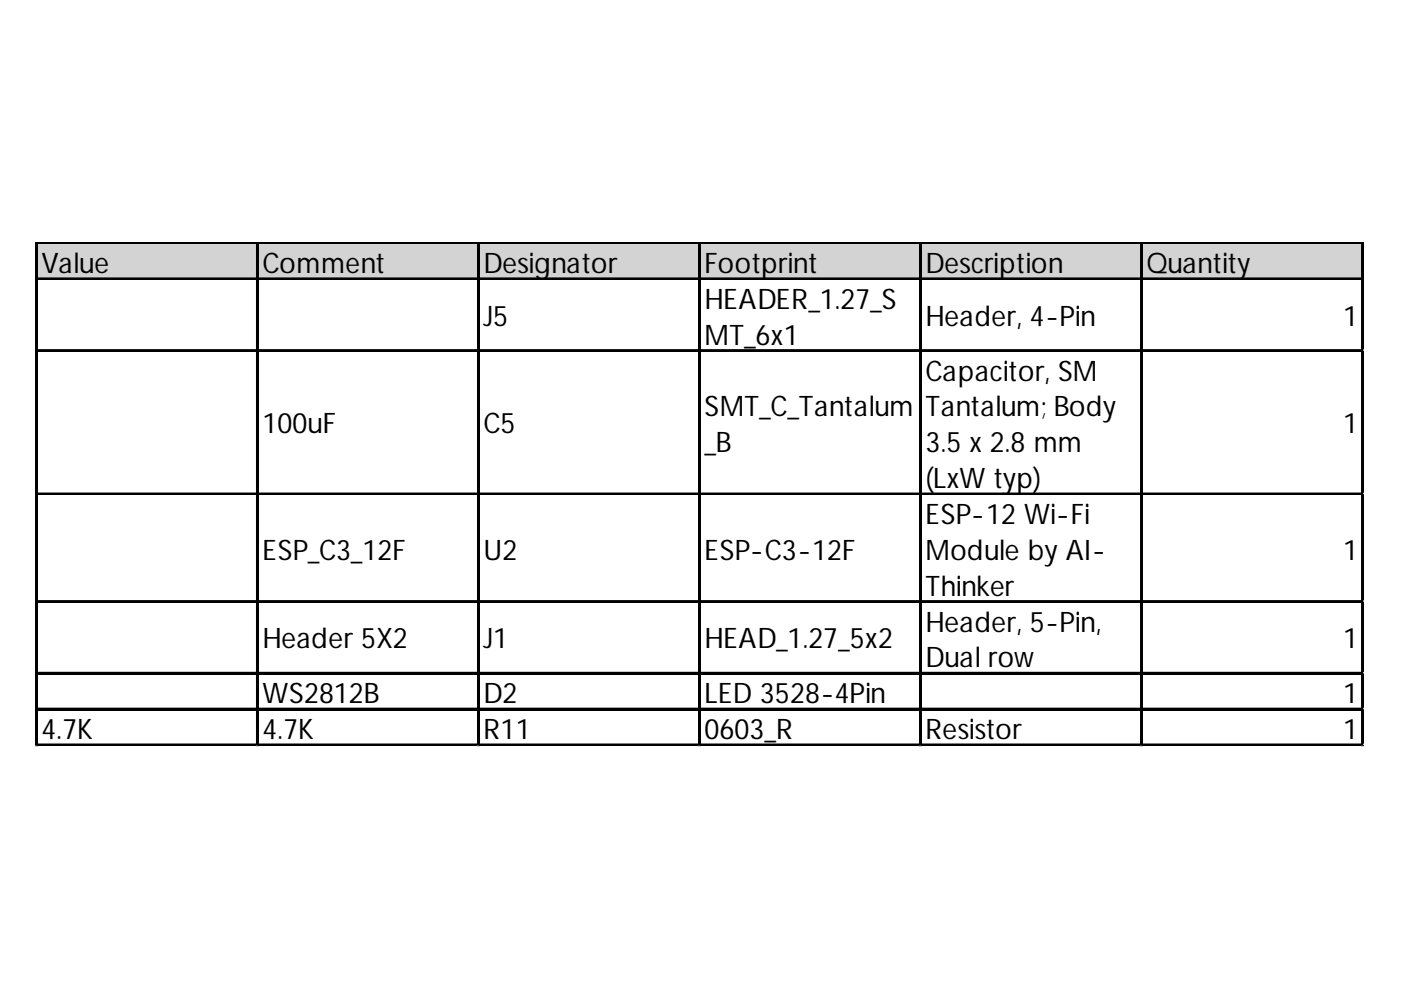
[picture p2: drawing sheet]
<svg xmlns="http://www.w3.org/2000/svg" width="297mm" height="210mm" viewBox="0 0 297 210" stroke-linecap="round" stroke-linejoin="round" font-family="sans-serif">
<defs><g id="words">
<g font-size="6">
<text x="8.8" y="57.9">Value</text>
<text x="55.7" y="57.9">Comment</text>
<text x="102.5" y="57.9">Designator</text>
<text x="149.4" y="57.9">Footprint</text>
<text x="196.2" y="57.9">Description</text>
<text x="243.1" y="57.9">Quantity</text>
<text x="149.4" y="65.5">HEADER_1.27_S</text>
<text x="102.5" y="69.1">J5</text>
<text x="196.2" y="69.1">Header, 4-Pin</text>
<text x="284.8" y="69.1">1</text>
<text x="149.4" y="73.1">MT_6x1</text>
<text x="196.2" y="80.7">Capacitor, SM</text>
<text x="149.4" y="88.3">SMT_C_Tantalum</text>
<text x="196.2" y="88.3">Tantalum; Body</text>
<text x="55.7" y="91.9">100uF</text>
<text x="102.5" y="91.9">C5</text>
<text x="149.4" y="95.9">_B</text>
<text x="196.2" y="95.9">3.5 x 2.8 mm</text>
<text x="284.8" y="91.9">1</text>
<text x="196.2" y="103.5">(LxW typ)</text>
<text x="196.2" y="111.1">ESP-12 Wi-Fi</text>
<text x="55.7" y="118.7">ESP_C3_12F</text>
<text x="102.5" y="118.7">U2</text>
<text x="149.4" y="118.7">ESP-C3-12F</text>
<text x="196.2" y="118.7">Module by AI-</text>
<text x="284.8" y="118.7">1</text>
<text x="196.2" y="126.3">Thinker</text>
<text x="55.7" y="137.5">Header 5X2</text>
<text x="102.5" y="137.5">J1</text>
<text x="149.4" y="137.5">HEAD_1.27_5x2</text>
<text x="196.2" y="133.9">Header, 5-Pin,</text>
<text x="284.8" y="137.5">1</text>
<text x="196.2" y="141.5">Dual row</text>
<text x="55.7" y="149.1">WS2812B</text>
<text x="102.5" y="149.1">D2</text>
<text x="149.4" y="149.1">LED 3528-4Pin</text>
<text x="284.8" y="149.1">1</text>
<text x="8.8" y="156.7">4.7K</text>
<text x="55.7" y="156.7">4.7K</text>
<text x="102.5" y="156.7">R11</text>
<text x="149.4" y="156.7">0603_R</text>
<text x="196.2" y="156.7">Resistor</text>
<text x="284.8" y="156.7">1</text>
</g>
</g></defs>
<path d="M8 51.8h281.2v7.6h-281.2z" fill="#d3d3d3"/>
<g fill="none" stroke="#000" stroke-width=".4">
<path d="M7.6 51.4v106.8M7.8 51.4v106.8M8 51.4h281.2M8 51.6h281.2M8 59h281.2M8 59.2h281.2M54.5 51.8v106.4M54.7 51.8v106.4M101.3 51.8v106.4M101.5 51.8v106.4M148.2 51.8v106.4M148.4 51.8v106.4"/>
<path d="M195 51.8v106.4M195.2 51.8v106.4M241.9 51.8v106.4M242.1 51.8v106.4M288.8 51.8v106.4M289 51.8v106.4M8 74.2h281.2M8 74.4h281.2M8 104.6h281.2M8 104.8h281.2M8 127.4h281.2M8 127.6h281.2"/>
<path d="M8 142.6h281.2M8 142.8h281.2M8 150.2h281.2M8 150.4h281.2M8 157.8h281.2M8 158h281.2"/>
</g>
<path d="M7.6 158.2v.1" fill="none" stroke="#d4d4d4" stroke-width=".4"/>
<path d="M7.6 158.2l.4 .1z" fill="#d4d4d4"/>
<path d="M54.5 158.2v.1" fill="none" stroke="#d4d4d4" stroke-width=".4"/>
<path d="M54.5 158.2l.4 .1z" fill="#d4d4d4"/>
<path d="M101.3 158.2v.1" fill="none" stroke="#d4d4d4" stroke-width=".4"/>
<path d="M101.3 158.2l.4 .1z" fill="#d4d4d4"/>
<path d="M148.2 158.2v.1" fill="none" stroke="#d4d4d4" stroke-width=".4"/>
<path d="M148.2 158.2l.4 .1z" fill="#d4d4d4"/>
<path d="M195 158.2v.1" fill="none" stroke="#d4d4d4" stroke-width=".4"/>
<path d="M195 158.2l.4 .1z" fill="#d4d4d4"/>
<path d="M241.9 158.2v.1" fill="none" stroke="#d4d4d4" stroke-width=".4"/>
<path d="M241.9 158.2l.4 .1z" fill="#d4d4d4"/>
<path d="M288.8 158.2v.1" fill="none" stroke="#d4d4d4" stroke-width=".4"/>
<path d="M288.8 158.2l.4 .1z" fill="#d4d4d4"/>
<path d="M289.2 74.2h.1" fill="none" stroke="#d4d4d4" stroke-width=".4"/>
<path d="M289.2 74.2v.4z" fill="#d4d4d4"/>
<path d="M289.2 104.6h.1" fill="none" stroke="#d4d4d4" stroke-width=".4"/>
<path d="M289.2 104.6v.4z" fill="#d4d4d4"/>
<path d="M289.2 127.4h.1" fill="none" stroke="#d4d4d4" stroke-width=".4"/>
<path d="M289.2 127.4v.4z" fill="#d4d4d4"/>
<path d="M289.2 142.6h.1" fill="none" stroke="#d4d4d4" stroke-width=".4"/>
<path d="M289.2 142.6v.4z" fill="#d4d4d4"/>
<path d="M289.2 150.2h.1" fill="none" stroke="#d4d4d4" stroke-width=".4"/>
<path d="M289.2 150.2v.4z" fill="#d4d4d4"/>
<path d="M289.2 157.8h.1" fill="none" stroke="#d4d4d4" stroke-width=".4"/>
<path d="M289.2 157.8v.4z" fill="#d4d4d4"/>
<use href="#words"/>
</svg>
